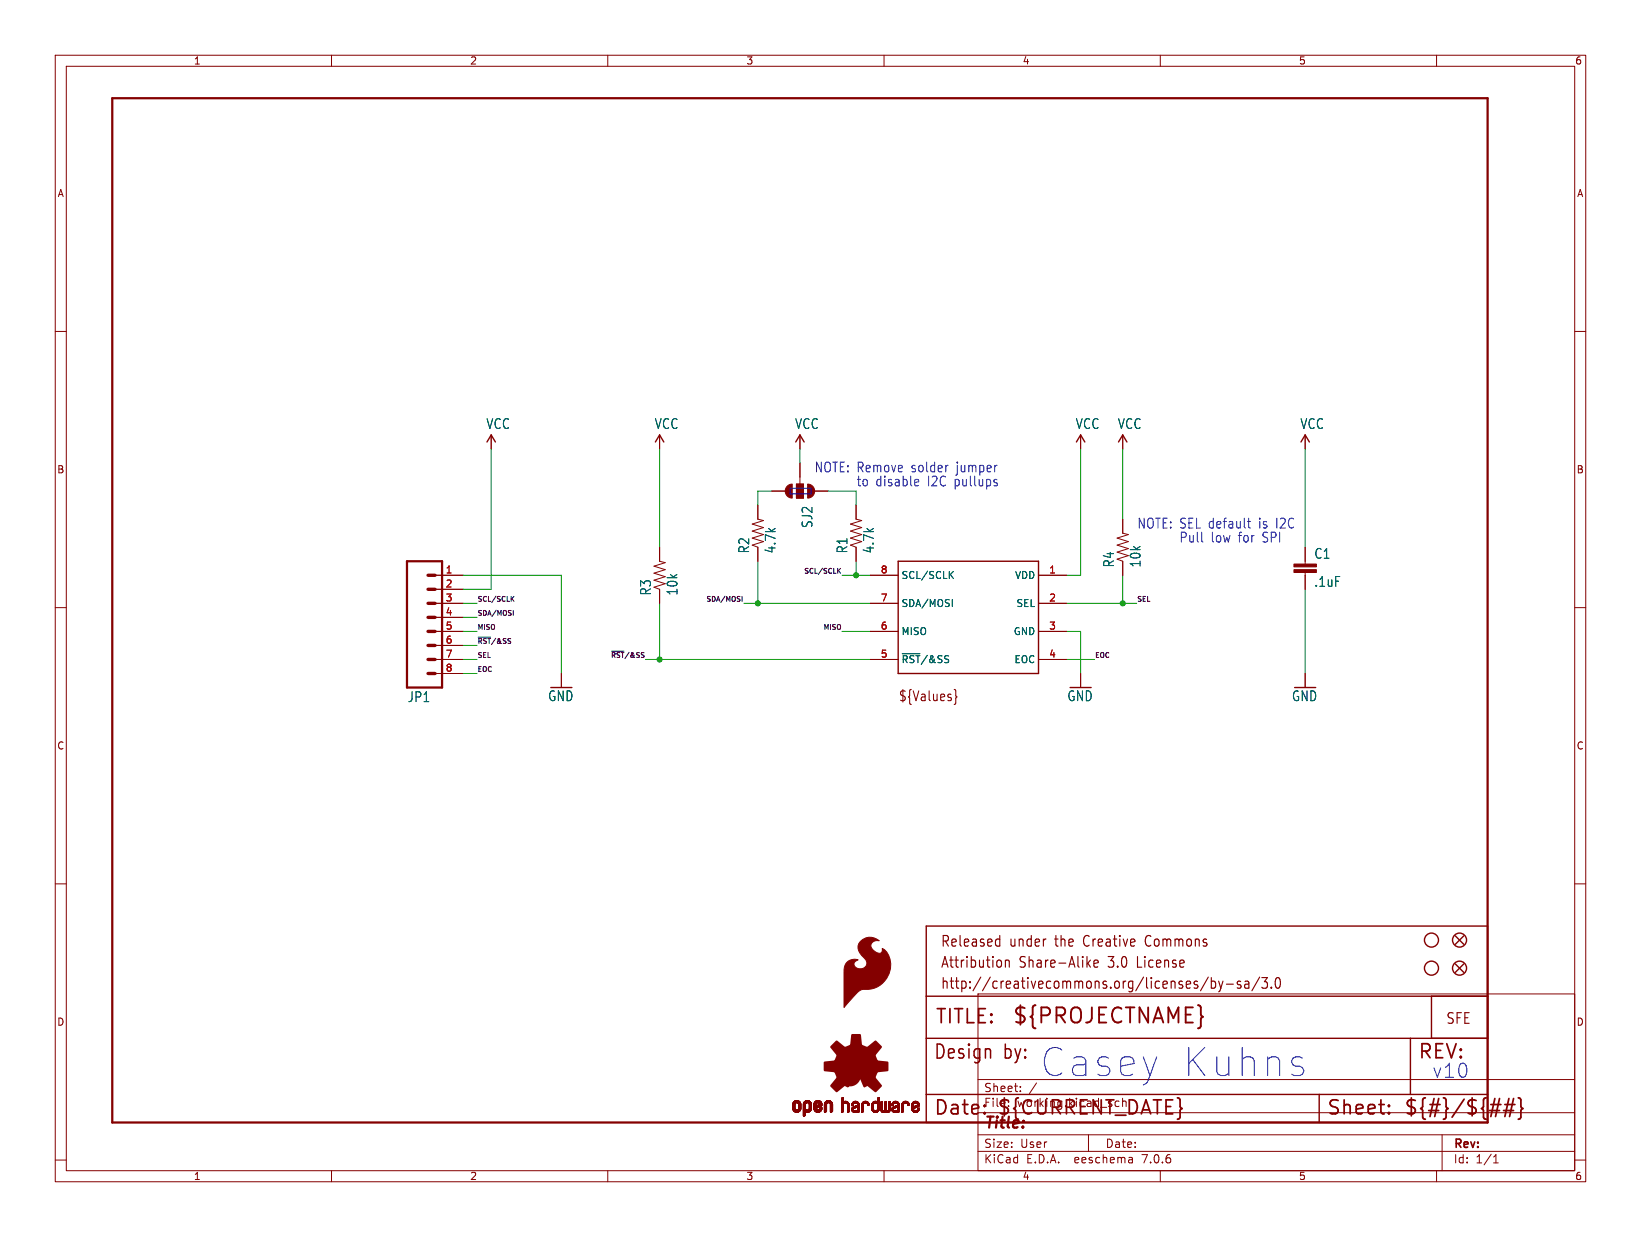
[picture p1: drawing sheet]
<svg xmlns="http://www.w3.org/2000/svg" width="297mm" height="224mm" viewBox="0 0 297 224" stroke-linecap="round" stroke-linejoin="round" font-family="sans-serif">
<defs><g id="words">
<g font-size="7.1" fill="#0000c2">
<text x="188" y="195.3">Casey</text>
<text x="213.3" y="195.3">Kuhns</text>
</g>
<text font-size="3.8" fill="#840000" x="183.1" y="185.7">${PROJECTNAME}</text>
<g font-size="3.5" fill="#840000">
<text x="169.2" y="185.7">TITLE:</text>
<text x="168.9" y="192.1">Design</text>
<text x="181.6" y="192.1">by:</text>
<text x="256.5" y="192.1">REV:</text>
<text x="168.9" y="202.2">Date:</text>
<text x="180.3" y="202.2">${CURRENT_DATE}</text>
<text x="240" y="202.2">Sheet:</text>
<text x="254" y="202.2">${#}/${##}</text>
</g>
<text font-size="3.5" fill="#0000c2" x="259.1" y="195.3">v10</text>
<text font-size="2.8" fill="#840000" x="178" y="204.8">Title:</text>
<g font-size="2.7" fill="#840000">
<text x="170.2" y="171.7">Released</text>
<text x="182.7" y="171.7">under</text>
<text x="191.1" y="171.7">the</text>
<text x="196.5" y="171.7">Creative</text>
<text x="208" y="171.7">Commons</text>
<text x="170.2" y="175.5">Attribution</text>
<text x="170.2" y="179.3">http://creativecommons.org/licenses/by-sa/3.0</text>
<text x="184.5" y="175.5">Share-Alike</text>
<text x="200.8" y="175.5">3.0</text>
<text x="206.2" y="175.5">License</text>
<text x="261.6" y="185.6">SFE</text>
</g>
<g font-size="2.5" fill="#006464">
<text x="87.9" y="77.9">VCC</text>
<text x="118.4" y="77.9">VCC</text>
<text x="143.8" y="77.9">VCC</text>
<text x="194.6" y="77.9">VCC</text>
<text x="202.2" y="77.9">VCC</text>
<text x="235.3" y="77.9">VCC</text>
<text x="147.3" y="95.7" transform="rotate(-90 147.3 95.7)">SJ2</text>
<text x="135.8" y="100.3" transform="rotate(-90 135.8 100.3)">R2</text>
<text x="140.6" y="100.3" transform="rotate(-90 140.6 100.3)">4.7k</text>
<text x="153.6" y="100.3" transform="rotate(-90 153.6 100.3)">R1</text>
<text x="158.4" y="100.3" transform="rotate(-90 158.4 100.3)">4.7k</text>
<text x="237.8" y="101.4">C1</text>
<text x="118" y="107.9" transform="rotate(-90 118 107.9)">R3</text>
<text x="122.8" y="107.9" transform="rotate(-90 122.8 107.9)">10k</text>
<text x="201.8" y="102.8" transform="rotate(-90 201.8 102.8)">R4</text>
<text x="206.6" y="102.8" transform="rotate(-90 206.6 102.8)">10k</text>
<text x="237.8" y="106.4">.1uF</text>
<text x="73.7" y="127.3">JP1</text>
<text x="99.1" y="127.1">GND</text>
<text x="193.1" y="127.1">GND</text>
<text x="233.7" y="127.1">GND</text>
</g>
<g font-size="2.5" fill="#0000c2">
<text x="147.3" y="85.8">NOTE: Remove</text>
<text x="154.9" y="88.3">to</text>
<text x="158.5" y="88.3">disable</text>
<text x="165" y="85.8">solder</text>
<text x="167.9" y="88.3">I2C pullups</text>
<text x="173.3" y="85.8">jumper</text>
<text x="205.7" y="96">NOTE: SEL default</text>
<text x="228" y="96">is I2C</text>
<text x="213.4" y="98.5">Pull</text>
<text x="219.1" y="98.5">low</text>
<text x="224.2" y="98.5">for</text>
<text x="228.7" y="98.5">SPI</text>
</g>
<text font-size="2.5" fill="#840000" x="162.6" y="127.2">${Values}</text>
<g font-size="2.1" fill="#840000">
<text x="178" y="197.9">Sheet:</text>
<text x="178" y="200.6">File:</text>
<text x="184.1" y="200.6">working.kicad_sch</text>
<text x="178" y="208">Size:</text>
<text x="184.7" y="208">User</text>
<text x="200" y="208">Date:</text>
<text x="263" y="208.2">Rev:</text>
<text x="178" y="210.8">KiCad</text>
<text x="185.7" y="210.8">E.D.A.</text>
<text x="194.6" y="210.8">eeschema</text>
<text x="207" y="210.8">7.0.6</text>
<text x="263" y="210.8">Id:</text>
<text x="267.1" y="210.8">1/1</text>
</g>
<g font-size="1.8" fill="#840000">
<text x="35" y="11.9">1</text>
<text x="85" y="11.9">2</text>
<text x="135" y="11.9">3</text>
<text x="185" y="11.9">4</text>
<text x="235" y="11.9">5</text>
<text x="285" y="11.9">6</text>
<text x="10.3" y="35.9">A</text>
<text x="285.3" y="35.9">A</text>
<text x="10.3" y="85.9">B</text>
<text x="285.3" y="85.9">B</text>
<text x="10.3" y="135.9">C</text>
<text x="285.3" y="135.9">C</text>
<text x="10.3" y="185.9">D</text>
<text x="285.3" y="185.9">D</text>
<text x="35" y="213.8">1</text>
<text x="85" y="213.8">2</text>
<text x="135" y="213.8">3</text>
<text x="185" y="213.8">4</text>
<text x="235" y="213.8">5</text>
<text x="285" y="213.8">6</text>
</g>
<g font-size="1.8" fill="#a90000">
<text x="80.6" y="103.9">1</text>
<text x="80.6" y="106.4">2</text>
<text x="159.3" y="103.9">8</text>
<text x="189.8" y="103.9">1</text>
<text x="80.6" y="109">3</text>
<text x="80.6" y="111.5">4</text>
<text x="159.3" y="109">7</text>
<text x="189.8" y="109">2</text>
<text x="80.6" y="114">5</text>
<text x="80.6" y="116.6">6</text>
<text x="80.6" y="119.1">7</text>
<text x="159.3" y="119.1">5</text>
<text x="159.3" y="114">6</text>
<text x="189.8" y="114">3</text>
<text x="189.8" y="119.1">4</text>
<text x="80.6" y="121.7">8</text>
</g>
<g font-size="1.8" fill="#006464">
<text x="163.1" y="105">SCL/SCLK</text>
<text x="183.6" y="105">VDD</text>
<text x="163.1" y="110.1">SDA/MOSI</text>
<text x="183.9" y="110.1">SEL</text>
<text x="163.1" y="115.2">MISO</text>
<text x="183.4" y="115.2">GND</text>
<text x="163.1" y="120.2">~{RST}/&amp;SS</text>
<text x="183.5" y="120.2">EOC</text>
</g>
<g font-size="1.2" fill="#0f0f0f">
<text x="145.4" y="103.9">SCL/SCLK</text>
<text x="86.4" y="111.5">SDA/MOSI</text>
<text x="86.4" y="109">SCL/SCLK</text>
<text x="127.7" y="109">SDA/MOSI</text>
<text x="205.7" y="109">SEL</text>
<text x="86.4" y="116.6">~{RST}/&amp;SS</text>
<text x="86.4" y="114.1">MISO</text>
<text x="86.4" y="119.1">SEL</text>
<text x="110.4" y="119.1">~{RST}/&amp;SS</text>
<text x="148.9" y="114.1">MISO</text>
<text x="198.1" y="119.1">EOC</text>
<text x="86.4" y="121.7">EOC</text>
</g>
</g></defs>
<g fill="none" stroke="#840000" stroke-width=".18">
<path d="M10 10h277v203.9h-277zM12 12h273v199.9h-273zM60 10v2M110 10v2M160 10v2M210 10v2M260 10v2M10 60h2M285 60h2M88.9 78.7v2.6M119.4 78.7v2.6M144.8 78.7v2.6"/>
<path d="M195.6 78.7v2.6M203.2 78.7v2.6M236.2 78.7v2.6M119.4 99.1v2.5l1 .3-2 .6 2 .6-2 .7 2 .6-2 .6 2 .7-2 .6 1 .4v2.5M137.2 91.4v2.6l1 .2-2.1 .7 2.1 .6-2.1 .6 2.1 .7-2.1 .6 2.1 .6-2.1 .7 1.1 .4v2.5M139.7 88.9h2.5M144.1 87.6h1.3v2.6h-1.3zM144.8 83.8v3.8M147.3 88.9h2.6M154.9 91.4v2.6l1.1 .2-2.1 .7 2.1 .6-2.1 .6 2.1 .7-2.1 .6 2.1 .6-2.1 .7 1 .4v2.5M203.2 94v2.5l1 .3-2 .6 2 .6-2 .7 2 .6-2 .6 2 .7-2 .6 1 .4v2.5M236.2 99.1v3"/>
<path d="M10 110h2M78.7 104.1h5.1M78.7 109.2h5.1M78.7 114.3h5.1M78.7 119.4h5.1M78.7 106.7h5.1M78.7 111.8h5.1M78.7 116.8h5.1M157.5 104.1h5.1M157.5 109.2h5.1M157.5 114.3h5.1M157.5 119.4h5.1"/>
<path d="M188 104.1h5M188 109.2h5M188 114.3h5M188 119.4h5M236.2 103.6v3.1M285 110h2M78.7 121.9h5.1M101.6 121.9v2.6M195.6 121.9v2.6M236.2 121.9v2.6M10 160h2M285 160h2"/>
<path d="M177 179.9h108v32h-108zM177 195.4h108M184.7 197.5v.1M184.7 196.7v.1M10 210h2M60 211.9v2M110 211.9v2M160 211.9v2M177 208.4h108M177 205.4h108M177 201.4h108M197 205.4v3"/>
<path d="M204.9 209.6l.1 .9M205 210.4l-.2 .1M205 209.9h-.2M210 211.9v2M260 211.9v2M261 205.4v6.5M270.3 210.5h.9M270.3 209.4l.4-.4v1.5M285 210h2"/>
</g>
<g fill="none" stroke="#840000" stroke-width=".25">
<path d="M88.1 80l.8-1.3 .8 1.3M118.6 80l.8-1.3 .7 1.3M144 80l.8-1.3 .7 1.3M194.8 80l.8-1.3 .7 1.3M202.4 80l.8-1.3 .8 1.3M235.5 80l.7-1.3 .8 1.3M162.6 101.6h25.4v20.3h-25.4zM167.6 167.6h101.6v35.6h-101.6zM263.4 169.4l1.5 1.5M263.4 174.5l1.5 1.5M264.9 169.4l-1.5 1.5M264.9 174.5l-1.5 1.5"/>
<path d="M167.6 188h101.6M167.6 180.3h101.6M167.6 198.1h101.6M238.8 198.1v5.1M255.3 188v10.1M259.1 180.3v7.7"/>
<circle cx="259.1" cy="175.3" r="1.27"/>
<circle cx="259.1" cy="170.2" r="1.27"/>
<circle cx="264.2" cy="170.2" r="1.27"/>
<circle cx="264.2" cy="175.3" r="1.27"/>
</g>
<g fill="#840000" stroke="#840000" stroke-width=".18">
<path d="M155.7 170.4a2.45 2.45 0 0 1 3.4-.1 1.05 1.05 0 0 0-1.4 .6 1.05 1.05 0 0 0 .7 1.4 .75 .75 0 0 0 1.3-.2v-.4a3.8 3.8 0 0 1 .7 5.5 4.3 4.3 0 0 1-4.2 1.9 4.8 4.8 0 0 0-2.2 1.9l-1.2 1.4v-6.4a1.93 1.93 0 0 1 2.5-2.2 .81 .81 0 0 0-.7 .9 .81 .81 0 0 0 .9 .7 1.09 1.09 0 0 0 1.3-.6 1.09 1.09 0 0 0-.4-1.4 2.08 2.08 0 0 1-.7-3z"/>
<path d="M142.5 88l.4-.3 .5-.1v2.6a1.27 1.27 0 0 1-1.2-.8 1.27 1.27 0 0 1 .3-1.4z"/>
<path d="M144.1 87.6h1.3v2.6h-1.3z"/>
<path d="M146.2 87.6a1.27 1.27 0 0 1 1.2 1.3 1.27 1.27 0 0 1-1.2 1.3z"/>
<path d="M234.2 103.1h4.1v.5h-4.1z"/>
<path d="M234.2 102.1h4.1v.5h-4.1z"/>
<path d="M143.5 200.7h.4z"/>
<path d="M143.5 200.6l.4 .1z"/>
<path d="M143.5 200.6h.4z"/>
<path d="M143.5 200.5l.4 .1z"/>
<path d="M143.5 200.5h.4z"/>
<path d="M143.5 200.4l.4 .1z"/>
<path d="M143.5 200.4h.4z"/>
<path d="M143.5 200.3l.4 .1z"/>
<path d="M143.5 200.3h.4z"/>
<path d="M143.5 200.2l.4 .1z"/>
<path d="M143.5 200.2h.4z"/>
<path d="M143.5 200.1l.4 .1z"/>
<path d="M143.5 200.1h.4z"/>
<path d="M143.5 200l.4 .1z"/>
<path d="M143.5 200h.4z"/>
<path d="M143.5 199.9l.4 .1z"/>
<path d="M143.5 199.9h.4z"/>
<path d="M143.5 199.8l.4 .1z"/>
<path d="M143.5 199.8h.4z"/>
<path d="M143.5 200.8h.5z"/>
<path d="M143.5 200.8h.4z"/>
<path d="M143.5 200.7l.4 .1z"/>
<path d="M143.5 199.7l.4 .1z"/>
<path d="M143.5 200.9h.5z"/>
<path d="M143.5 200.8l.5 .1z"/>
<path d="M143.5 199.7h.4z"/>
<path d="M143.5 199.7h.5z"/>
<path d="M143.5 200.9h.6z"/>
<path d="M143.5 199.6l.6 .1z"/>
<path d="M143.6 200.9l.5 .1z"/>
<path d="M143.6 199.6h.5z"/>
<path d="M143.6 201h1.3z"/>
<path d="M143.6 201h.6z"/>
<path d="M143.6 199.6h1.2z"/>
<path d="M143.6 201h1.2z"/>
<path d="M143.6 199.5l1.2 .1z"/>
<path d="M143.6 201l1.2 .1z"/>
<path d="M143.6 199.5h1.2z"/>
<path d="M143.6 201.1h1.2z"/>
<path d="M143.7 201.1h1.1z"/>
<path d="M143.7 199.5h1.1z"/>
<path d="M143.7 201.1h1z"/>
<path d="M143.7 199.4l1 .1z"/>
<path d="M143.7 201.1l1 .1z"/>
<path d="M143.7 199.4h1z"/>
<path d="M143.7 201.2h1z"/>
<path d="M143.8 201.2h.9z"/>
<path d="M143.8 199.4h.9z"/>
<path d="M143.8 201.2h.8z"/>
<path d="M143.8 199.4h.8z"/>
<path d="M143.8 199.3l.8 .1z"/>
<path d="M143.8 199.3h.8z"/>
<path d="M143.8 201.2l.8 .1z"/>
<path d="M143.8 201.3h.8z"/>
<path d="M143.9 199.3h.7z"/>
<path d="M143.9 201.3h.7z"/>
<path d="M143.9 201.3h.6z"/>
<path d="M143.9 199.3h.6z"/>
<path d="M144 199.3h.4z"/>
<path d="M144 201.3h.4z"/>
<path d="M144 199.2l.4 .1z"/>
<path d="M144.1 199.2h.3z"/>
<path d="M144.1 201.3l.2 .1z"/>
<path d="M144.1 201.4h.2z"/>
<path d="M144.1 199.2h.2z"/>
<path d="M144.3 199.6h.6z"/>
<path d="M144.3 201h.6z"/>
<path d="M144.3 200.9l.6 .1z"/>
<path d="M144.3 200.9h.6z"/>
<path d="M144.3 199.6l.6 .1z"/>
<path d="M144.4 200.9h.5z"/>
<path d="M144.4 199.7h.5z"/>
<path d="M144.5 200.8l.4 .1z"/>
<path d="M144.5 199.7h.4z"/>
<path d="M144.5 200.8h.4z"/>
<path d="M144.5 199.7l.4 .1z"/>
<path d="M144.5 199.8h.4z"/>
<path d="M144.5 200.7l.4 .1z"/>
<path d="M144.5 200.7h.4z"/>
<path d="M144.5 199.9h.4z"/>
<path d="M144.5 199.8l.4 .1z"/>
<path d="M144.5 200.6l.4 .1z"/>
<path d="M144.5 200.6h.4z"/>
<path d="M144.5 200.5l.4 .1z"/>
<path d="M144.5 200.5h.4z"/>
<path d="M144.5 200.4l.4 .1z"/>
<path d="M144.5 200.4h.4z"/>
<path d="M144.5 200.3l.4 .1z"/>
<path d="M144.5 200.3h.4z"/>
<path d="M144.5 200.2l.4 .1z"/>
<path d="M144.5 200.2h.4z"/>
<path d="M144.5 200.1l.4 .1z"/>
<path d="M144.5 200.1h.4z"/>
<path d="M144.5 200l.4 .1z"/>
<path d="M144.5 200h.4z"/>
<path d="M144.5 199.9l.4 .1z"/>
<path d="M145.4 202h.2z"/>
<path d="M145.4 202h.3z"/>
<path d="M145.4 201.9l.3 .1z"/>
<path d="M145.4 201.9h.3z"/>
<path d="M145.4 201.9h.4z"/>
<path d="M145.4 201.8l.4 .1z"/>
<path d="M145.4 201.8h.4z"/>
<path d="M145.4 201.7l.4 .1z"/>
<path d="M145.4 201.7h.4z"/>
<path d="M145.4 201.6l.4 .1z"/>
<path d="M145.4 201.6h.4z"/>
<path d="M145.4 201.5l.4 .1z"/>
<path d="M145.4 201.5h.4z"/>
<path d="M145.4 201.4l.4 .1z"/>
<path d="M145.4 201.4h.4z"/>
<path d="M145.4 201.3l.4 .1z"/>
<path d="M145.4 201.3h.4z"/>
<path d="M145.4 201.3h1z"/>
<path d="M145.4 201.3h1.1z"/>
<path d="M145.4 201.2l1.1 .1z"/>
<path d="M145.4 201.2h1.1z"/>
<path d="M145.4 201.2h1.2z"/>
<path d="M145.4 201.1l1.2 .1z"/>
<path d="M145.4 201.1h1.2z"/>
<path d="M145.4 201.1h1.3z"/>
<path d="M145.4 201l1.3 .1z"/>
<path d="M145.4 201h1.3z"/>
<path d="M145.4 201h1.4z"/>
<path d="M145.4 201h.7z"/>
<path d="M145.4 200.9l.6 .1z"/>
<path d="M145.4 200.9h.6z"/>
<path d="M145.4 200.9h.5z"/>
<path d="M145.4 200.8l.5 .1z"/>
<path d="M145.4 200.8h.5z"/>
<path d="M145.4 200.8h.4z"/>
<path d="M145.4 200.7l.4 .1z"/>
<path d="M145.4 200.7h.4z"/>
<path d="M145.4 200.6l.4 .1z"/>
<path d="M145.4 200.6h.4z"/>
<path d="M145.4 200.5l.4 .1z"/>
<path d="M145.4 200.5h.4z"/>
<path d="M145.4 200.4l.4 .1z"/>
<path d="M145.4 200.4h.4z"/>
<path d="M145.4 200.3l.4 .1z"/>
<path d="M145.4 200.3h.4z"/>
<path d="M145.4 200.2l.4 .1z"/>
<path d="M145.4 200.2h.4z"/>
<path d="M145.4 200.1l.4 .1z"/>
<path d="M145.4 200.1h.4z"/>
<path d="M145.4 200l.4 .1z"/>
<path d="M145.4 200h.4z"/>
<path d="M145.4 199.9l.4 .1z"/>
<path d="M145.4 199.9h.4z"/>
<path d="M145.4 199.8l.4 .1z"/>
<path d="M145.4 199.8h.4z"/>
<path d="M145.4 199.8h.5z"/>
<path d="M145.4 202h.1z"/>
<path d="M145.4 199.7l.5 .1z"/>
<path d="M145.4 202l.1 .1z"/>
<path d="M145.4 199.7h.5z"/>
<path d="M145.4 199.7h.6z"/>
<path d="M145.5 199.7h.5z"/>
<path d="M145.5 199.6l.5 .1z"/>
<path d="M145.5 199.6h.5z"/>
<path d="M145.5 199.6h1.3z"/>
<path d="M145.5 199.6h1.2z"/>
<path d="M145.5 199.5l1.2 .1z"/>
<path d="M145.5 199.5h1.2z"/>
<path d="M145.6 199.5h1.1z"/>
<path d="M145.6 199.4l1.1 .1z"/>
<path d="M145.6 199.4h1z"/>
<path d="M145.7 199.4h.9z"/>
<path d="M145.7 199.3l.8 .1z"/>
<path d="M145.7 199.3h.8z"/>
<path d="M145.8 199.3h.7z"/>
<path d="M145.8 199.3h.6z"/>
<path d="M145.9 201.3h.5z"/>
<path d="M145.9 199.3h.5z"/>
<path d="M145.9 201.3h.4z"/>
<path d="M145.9 199.3h.4z"/>
<path d="M145.9 199.2l.4 .1z"/>
<path d="M146 201.3h.3z"/>
<path d="M146 199.2h.3z"/>
<path d="M146 201.3l.3 .1z"/>
<path d="M146 199.2h.2z"/>
<path d="M146 201.4h.2z"/>
<path d="M146.2 199.6h.6z"/>
<path d="M146.2 201h.6z"/>
<path d="M146.2 200.9l.6 .1z"/>
<path d="M146.3 200.9h.5z"/>
<path d="M146.3 199.6l.5 .1z"/>
<path d="M146.3 199.7h.5z"/>
<path d="M146.4 200.9h.4z"/>
<path d="M146.4 199.7h.4z"/>
<path d="M146.4 200.8l.4 .1z"/>
<path d="M146.4 200.8h.4z"/>
<path d="M146.4 199.7l.4 .1z"/>
<path d="M146.4 199.8h.4z"/>
<path d="M146.4 200.8h.5z"/>
<path d="M146.4 199.8h.5z"/>
<path d="M146.5 200.7l.4 .1z"/>
<path d="M146.5 200.7h.4z"/>
<path d="M146.5 199.8l.4 .1z"/>
<path d="M146.5 199.8h.4z"/>
<path d="M146.5 199.9h.4z"/>
<path d="M146.5 200.6l.4 .1z"/>
<path d="M146.5 200.6h.4z"/>
<path d="M146.5 200.5l.4 .1z"/>
<path d="M146.5 200.5h.4z"/>
<path d="M146.5 200.4l.4 .1z"/>
<path d="M146.5 200.4h.4z"/>
<path d="M146.5 200.3l.4 .1z"/>
<path d="M146.5 200.3h.4z"/>
<path d="M146.5 200.2l.4 .1z"/>
<path d="M146.5 200.2h.4z"/>
<path d="M146.5 200.1l.4 .1z"/>
<path d="M146.5 200.1h.4z"/>
<path d="M146.5 200l.4 .1z"/>
<path d="M146.5 200h.4z"/>
<path d="M146.5 199.9l.4 .1z"/>
<path d="M147.3 200.8h.4z"/>
<path d="M147.3 200.7l.4 .1z"/>
<path d="M147.3 200.7h.4z"/>
<path d="M147.3 200.6l.4 .1z"/>
<path d="M147.3 200.6h.4z"/>
<path d="M147.3 200.6h.5z"/>
<path d="M147.3 200.6h.6z"/>
<path d="M147.3 200.5l.6 .1z"/>
<path d="M147.3 200.5h.6z"/>
<path d="M147.3 200.5h.7z"/>
<path d="M147.3 200.5h.8z"/>
<path d="M147.3 200.4l.8 .1z"/>
<path d="M147.3 200.4h.9z"/>
<path d="M147.3 200.4h1z"/>
<path d="M147.3 200.3l1 .1z"/>
<path d="M147.3 200.3h1.1z"/>
<path d="M147.3 200.3h1.2z"/>
<path d="M147.3 200.2l1.3 .1z"/>
<path d="M147.3 200.2h1.3z"/>
<path d="M147.3 200.2h1.4z"/>
<path d="M147.3 200.2h.4z"/>
<path d="M147.3 200.1l.4 .1z"/>
<path d="M147.3 200.1h.4z"/>
<path d="M147.3 200l.4 .1z"/>
<path d="M147.3 200h.4z"/>
<path d="M147.3 199.9l.4 .1z"/>
<path d="M147.3 199.9h.4z"/>
<path d="M147.3 199.8l.4 .1z"/>
<path d="M147.3 199.8h.4z"/>
<path d="M147.3 200.9h.5z"/>
<path d="M147.3 200.8l.5 .1z"/>
<path d="M147.3 200.8h.5z"/>
<path d="M147.3 199.8h.5z"/>
<path d="M147.3 199.7l.5 .1z"/>
<path d="M147.3 199.7h.5z"/>
<path d="M147.4 200.9h.5z"/>
<path d="M147.4 199.7h.4z"/>
<path d="M147.4 199.7h.5z"/>
<path d="M147.4 200.9l.5 .1z"/>
<path d="M147.4 199.6l.5 .1z"/>
<path d="M147.4 199.6h.5z"/>
<path d="M147.4 201h1.3z"/>
<path d="M147.4 201h.6z"/>
<path d="M147.4 199.6h.6z"/>
<path d="M147.4 199.6h1.3z"/>
<path d="M147.4 201h1.2z"/>
<path d="M147.4 199.5l1.3 .1z"/>
<path d="M147.4 199.5h1.2z"/>
<path d="M147.4 201l1.2 .1z"/>
<path d="M147.5 201.1h1.1z"/>
<path d="M147.5 199.5h1.1z"/>
<path d="M147.5 199.4l1.1 .1z"/>
<path d="M147.5 201.1h1z"/>
<path d="M147.5 201.1l1 .1z"/>
<path d="M147.5 199.4h1.1z"/>
<path d="M147.5 201.2h1z"/>
<path d="M147.5 199.4h1z"/>
<path d="M147.6 201.2h.9z"/>
<path d="M147.6 199.4h.9z"/>
<path d="M147.6 201.2h.8z"/>
<path d="M147.6 199.3l.8 .1z"/>
<path d="M147.6 201.2l.8 .1z"/>
<path d="M147.6 199.3h.8z"/>
<path d="M147.7 201.3h.7z"/>
<path d="M147.7 199.3h.7z"/>
<path d="M147.7 199.3h.6z"/>
<path d="M147.7 201.3h.6z"/>
<path d="M147.8 199.3h.5z"/>
<path d="M147.8 201.3h.5z"/>
<path d="M147.8 200.2h.9z"/>
<path d="M147.8 200.1l.9 .1z"/>
<path d="M147.8 199.3h.4z"/>
<path d="M147.8 201.3h.4z"/>
<path d="M147.8 200.1h.9z"/>
<path d="M147.9 199.2l.3 .1z"/>
<path d="M147.9 201.3h.3z"/>
<path d="M147.9 201.3l.3 .1z"/>
<path d="M147.9 200.1h.8z"/>
<path d="M147.9 199.2h.3z"/>
<path d="M147.9 201.4h.2z"/>
<path d="M147.9 199.2h.2z"/>
<path d="M148 200.1h.7z"/>
<path d="M148.1 200l.6 .1z"/>
<path d="M148.1 200h.6z"/>
<path d="M148.1 199.6h.6z"/>
<path d="M148.1 201h.6z"/>
<path d="M148.2 200.9l.5 .1z"/>
<path d="M148.2 200h.5z"/>
<path d="M148.2 200.9h.5z"/>
<path d="M148.2 199.6l.5 .1z"/>
<path d="M148.2 199.7h.5z"/>
<path d="M148.3 200.9h.4z"/>
<path d="M148.3 199.7h.4z"/>
<path d="M148.3 200h.4z"/>
<path d="M148.3 199.7l.4 .1z"/>
<path d="M148.3 200.8l.4 .1z"/>
<path d="M148.3 199.8h.4z"/>
<path d="M148.3 200.8h.4z"/>
<path d="M148.3 199.9l.4 .1z"/>
<path d="M148.3 199.9h.4z"/>
<path d="M148.3 199.8l.4 .1z"/>
<path d="M148.4 200.7l.3 .1z"/>
<path d="M148.4 200.7h.3z"/>
<path d="M148.4 200.6l.3 .1z"/>
<path d="M148.4 200.6h.3z"/>
<path d="M148.4 200.5l.3 .1z"/>
<path d="M148.5 200.5h.2z"/>
<path d="M148.6 200.5h.1z"/>
<path d="M149.2 201.3h.3z"/>
<path d="M149.2 201.2l.3 .1z"/>
<path d="M149.2 201.2h.3z"/>
<path d="M149.2 201.2h.4z"/>
<path d="M149.2 201.1l.4 .1z"/>
<path d="M149.2 201.1h.4z"/>
<path d="M149.2 201l.4 .1z"/>
<path d="M149.2 201h.4z"/>
<path d="M149.2 200.9l.4 .1z"/>
<path d="M149.2 200.9h.4z"/>
<path d="M149.2 200.8l.4 .1z"/>
<path d="M149.2 200.8h.4z"/>
<path d="M149.2 200.7l.4 .1z"/>
<path d="M149.2 200.7h.4z"/>
<path d="M149.2 200.6l.4 .1z"/>
<path d="M149.2 200.6h.4z"/>
<path d="M149.2 200.5l.4 .1z"/>
<path d="M149.2 200.5h.4z"/>
<path d="M149.2 200.4l.4 .1z"/>
<path d="M149.2 200.4h.4z"/>
<path d="M149.2 200.3l.4 .1z"/>
<path d="M149.2 200.3h.4z"/>
<path d="M149.2 200.2l.4 .1z"/>
<path d="M149.2 200.2h.4z"/>
<path d="M149.2 200.1l.4 .1z"/>
<path d="M149.2 200.1h.4z"/>
<path d="M149.2 200l.4 .1z"/>
<path d="M149.2 200h.4z"/>
<path d="M149.2 199.9l.4 .1z"/>
<path d="M149.2 199.9h.4z"/>
<path d="M149.2 199.8l.4 .1z"/>
<path d="M149.2 201.3h.2z"/>
<path d="M149.2 199.8h.4z"/>
<path d="M149.2 199.8h.5z"/>
<path d="M149.3 199.7l.4 .1z"/>
<path d="M149.3 199.7h.4z"/>
<path d="M149.3 199.7h.5z"/>
<path d="M149.3 199.6l.5 .1z"/>
<path d="M149.3 199.6h.5z"/>
<path d="M149.3 199.6h.6z"/>
<path d="M149.3 199.6h1.3z"/>
<path d="M149.3 199.5l1.3 .1z"/>
<path d="M149.3 199.5h1.3z"/>
<path d="M149.3 199.5h1.2z"/>
<path d="M149.4 199.5h1.1z"/>
<path d="M149.4 199.4l1.1 .1z"/>
<path d="M149.4 199.4h1.1z"/>
<path d="M149.5 199.4h.9z"/>
<path d="M149.5 199.3l.9 .1z"/>
<path d="M149.5 199.3h.8z"/>
<path d="M149.6 199.3h.7z"/>
<path d="M149.6 199.3h.6z"/>
<path d="M149.7 199.3h.5z"/>
<path d="M149.8 199.2l.3 .1z"/>
<path d="M149.8 199.2h.3z"/>
<path d="M149.9 199.2h.2z"/>
<path d="M150 199.6h.6z"/>
<path d="M150.1 199.6h.5z"/>
<path d="M150.1 199.6l.5 .1z"/>
<path d="M150.1 199.7h.5z"/>
<path d="M150.2 199.7h.4z"/>
<path d="M150.2 199.7l.5 .1z"/>
<path d="M150.2 199.7h.5z"/>
<path d="M150.2 199.8h.5z"/>
<path d="M150.3 199.8h.4z"/>
<path d="M150.3 199.8l.4 .1z"/>
<path d="M150.3 201.3h.3z"/>
<path d="M150.3 201.2l.3 .1z"/>
<path d="M150.3 201.2h.3z"/>
<path d="M150.3 201.2h.4z"/>
<path d="M150.3 201.1l.4 .1z"/>
<path d="M150.3 201.1h.4z"/>
<path d="M150.3 201l.4 .1z"/>
<path d="M150.3 201h.4z"/>
<path d="M150.3 200.9l.4 .1z"/>
<path d="M150.3 200.9h.4z"/>
<path d="M150.3 200.8l.4 .1z"/>
<path d="M150.3 200.8h.4z"/>
<path d="M150.3 200.7l.4 .1z"/>
<path d="M150.3 200.7h.4z"/>
<path d="M150.3 200.6l.4 .1z"/>
<path d="M150.3 200.6h.4z"/>
<path d="M150.3 200.5l.4 .1z"/>
<path d="M150.3 200.5h.4z"/>
<path d="M150.3 200.4l.4 .1z"/>
<path d="M150.3 200.4h.4z"/>
<path d="M150.3 200.3l.4 .1z"/>
<path d="M150.3 200.3h.4z"/>
<path d="M150.3 200.2l.4 .1z"/>
<path d="M150.3 200.2h.4z"/>
<path d="M150.3 200.1l.4 .1z"/>
<path d="M150.3 200.1h.4z"/>
<path d="M150.3 200l.4 .1z"/>
<path d="M150.3 200h.4z"/>
<path d="M150.3 199.9l.4 .1z"/>
<path d="M150.3 199.9h.4z"/>
<path d="M150.3 201.3h.2z"/>
<path d="M150.3 201.3h.1z"/>
<path d="M152.3 201.3h.2z"/>
<path d="M152.3 198.9h.3z"/>
<path d="M152.3 201.3h.3z"/>
<path d="M152.3 201.2l.3 .1z"/>
<path d="M152.3 201.2h.3z"/>
<path d="M152.3 201.1l.3 .1z"/>
<path d="M152.3 201.1h.3z"/>
<path d="M152.3 201l.3 .1z"/>
<path d="M152.3 201h.3z"/>
<path d="M152.3 200.9l.3 .1z"/>
<path d="M152.3 200.9h.3z"/>
<path d="M152.3 200.8l.3 .1z"/>
<path d="M152.3 200.8h.3z"/>
<path d="M152.3 200.7l.3 .1z"/>
<path d="M152.3 200.7h.3z"/>
<path d="M152.3 200.6l.3 .1z"/>
<path d="M152.3 200.6h.3z"/>
<path d="M152.3 200.5l.3 .1z"/>
<path d="M152.3 200.5h.3z"/>
<path d="M152.3 200.4l.3 .1z"/>
<path d="M152.3 200.4h.3z"/>
<path d="M152.3 200.3l.3 .1z"/>
<path d="M152.3 200.3h.3z"/>
<path d="M152.3 200.2l.3 .1z"/>
<path d="M152.3 200.2h.3z"/>
<path d="M152.3 200.1l.3 .1z"/>
<path d="M152.3 200.1h.3z"/>
<path d="M152.3 200l.3 .1z"/>
<path d="M152.3 200h.3z"/>
<path d="M152.3 199.9l.3 .1z"/>
<path d="M152.3 199.9h.3z"/>
<path d="M152.3 199.9h.4z"/>
<path d="M152.3 199.8l.4 .1z"/>
<path d="M152.3 199.8h.4z"/>
<path d="M152.3 199.7l.5 .1z"/>
<path d="M152.3 199.7h.5z"/>
<path d="M152.3 199.7h.6z"/>
<path d="M152.3 199.6l.7 .1z"/>
<path d="M152.3 199.6h1.3z"/>
<path d="M152.3 199.6h1.2z"/>
<path d="M152.3 199.5l1.2 .1z"/>
<path d="M152.3 199.5h1.2z"/>
<path d="M152.3 199.5h1.1z"/>
<path d="M152.3 199.4l1.1 .1z"/>
<path d="M152.3 199.4h1z"/>
<path d="M152.3 199.4h.3z"/>
<path d="M152.3 199.3l.3 .1z"/>
<path d="M152.3 199.3h.3z"/>
<path d="M152.3 199.2l.3 .1z"/>
<path d="M152.3 199.2h.3z"/>
<path d="M152.3 199.1l.3 .1z"/>
<path d="M152.3 199.1h.3z"/>
<path d="M152.3 199l.3 .1z"/>
<path d="M152.3 199h.3z"/>
<path d="M152.3 198.9l.3 .1z"/>
<path d="M152.3 198.8l.3 .1z"/>
<path d="M152.3 198.8h.3z"/>
<path d="M152.4 198.8h.2z"/>
<path d="M152.4 198.7l.2 .1z"/>
<path d="M152.4 198.7h.2z"/>
<path d="M152.5 198.7h.1z"/>
<path d="M152.7 199.4h.6z"/>
<path d="M152.8 199.4h.5z"/>
<path d="M152.8 199.4h.4z"/>
<path d="M153.1 199.6l.5 .1z"/>
<path d="M153.1 199.7h.5z"/>
<path d="M153.2 199.7h.4z"/>
<path d="M153.3 199.7h.3z"/>
<path d="M153.3 199.7l.3 .1z"/>
<path d="M153.3 199.8h.4z"/>
<path d="M153.3 199.8l.4 .1z"/>
<path d="M153.4 199.9h.3z"/>
<path d="M153.4 200h.3z"/>
<path d="M153.4 199.9l.3 .1z"/>
<path d="M153.4 201.3l.1 .1z"/>
<path d="M153.4 201.3h.1z"/>
<path d="M153.4 201.3h.2z"/>
<path d="M153.4 201.3h.3z"/>
<path d="M153.4 201.2l.3 .1z"/>
<path d="M153.4 201.2h.3z"/>
<path d="M153.4 201.1l.3 .1z"/>
<path d="M153.4 201.1h.3z"/>
<path d="M153.4 201l.3 .1z"/>
<path d="M153.4 201h.3z"/>
<path d="M153.4 200.9l.3 .1z"/>
<path d="M153.4 200.9h.3z"/>
<path d="M153.4 200.8l.3 .1z"/>
<path d="M153.4 200.8h.3z"/>
<path d="M153.4 200.7l.3 .1z"/>
<path d="M153.4 200.7h.3z"/>
<path d="M153.4 200.6l.3 .1z"/>
<path d="M153.4 200.6h.3z"/>
<path d="M153.4 200.5l.3 .1z"/>
<path d="M153.4 200.5h.3z"/>
<path d="M153.4 200.4l.3 .1z"/>
<path d="M153.4 200.4h.3z"/>
<path d="M153.4 200.3l.3 .1z"/>
<path d="M153.4 200.3h.3z"/>
<path d="M153.4 200.2l.3 .1z"/>
<path d="M153.4 200.2h.3z"/>
<path d="M153.4 200.1l.3 .1z"/>
<path d="M153.4 200.1h.3z"/>
<path d="M153.4 200l.3 .1z"/>
<path d="M154.1 200.9h.4z"/>
<path d="M154.1 200.9h.3z"/>
<path d="M154.1 200.8l.3 .1z"/>
<path d="M154.1 200.8h.3z"/>
<path d="M154.1 200.8h.4z"/>
<path d="M154.1 200.1h.2z"/>
<path d="M154.1 200.1h.3z"/>
<path d="M154.1 200l.3 .1z"/>
<path d="M154.1 200h.3z"/>
<path d="M154.2 201h.3z"/>
<path d="M154.2 200.9l.3 .1z"/>
<path d="M154.2 200.9h.3z"/>
<path d="M154.2 200.7l.3 .1z"/>
<path d="M154.2 200.7h.3z"/>
<path d="M154.2 200.1h.1z"/>
<path d="M154.2 200h.2z"/>
<path d="M154.2 199.9l.2 .1z"/>
<path d="M154.2 199.9h.2z"/>
<path d="M154.2 200.6l.4 .1z"/>
<path d="M154.2 199.9h.3z"/>
<path d="M154.2 199.8l.3 .1z"/>
<path d="M154.2 201.1h.4z"/>
<path d="M154.2 201l.4 .1z"/>
<path d="M154.2 200.6h.4z"/>
<path d="M154.2 200.6h.5z"/>
<path d="M154.2 199.8h.3z"/>
<path d="M154.2 201.1h.8z"/>
<path d="M154.2 201.1h.5z"/>
<path d="M154.2 199.8h.4z"/>
<path d="M154.2 200.6h.6z"/>
<path d="M154.2 199.7l.4 .1z"/>
<path d="M154.2 199.7h.4z"/>
<path d="M154.2 200.5l.6 .1z"/>
<path d="M154.2 201.1l.8 .1z"/>
<path d="M154.2 200.5h.6z"/>
<path d="M154.3 201.2h.7z"/>
<path d="M154.3 200.5h.6z"/>
<path d="M154.3 199.7h.3z"/>
<path d="M154.3 199.7h.4z"/>
<path d="M154.3 199.7h.5z"/>
<path d="M154.3 199.6l.5 .1z"/>
<path d="M154.3 199.6h1.1z"/>
<path d="M154.3 200.5h.7z"/>
<path d="M154.3 201.2l.7 .1z"/>
<path d="M154.3 199.6h1z"/>
<path d="M154.3 201.3h.7z"/>
<path d="M154.3 200.4l.8 .1z"/>
<path d="M154.4 201.3h.6z"/>
<path d="M154.4 200.4h.7z"/>
<path d="M154.4 199.5l.9 .1z"/>
<path d="M154.4 199.5h.9z"/>
<path d="M154.4 200.4h1.1z"/>
<path d="M154.4 199.5h.8z"/>
<path d="M154.5 199.5h.7z"/>
<path d="M154.5 200.4h1z"/>
<path d="M154.5 201.3h.5z"/>
<path d="M154.5 199.4l.7 .1z"/>
<path d="M154.5 201.3l.5 .1z"/>
<path d="M154.5 199.4h.6z"/>
<path d="M154.5 201.4h.5z"/>
<path d="M154.5 200.3l1 .1z"/>
<path d="M154.6 201.4h.4z"/>
<path d="M154.6 200.3h.9z"/>
<path d="M154.6 199.4h.5z"/>
<path d="M154.6 199.4h.4z"/>
<path d="M154.7 200.3h.8z"/>
<path d="M154.8 201.1h.2z"/>
<path d="M154.8 200.2l.7 .1z"/>
<path d="M154.8 200.2h.7z"/>
<path d="M154.8 199.4h.1z"/>
<path d="M154.9 199.6l.5 .1z"/>
<path d="M154.9 200.2h.6z"/>
<path d="M154.9 199.7h.5z"/>
<path d="M155 200.2h.5z"/>
<path d="M155 199.7h.4z"/>
<path d="M155 200.1l.5 .1z"/>
<path d="M155 200.1h.5z"/>
<path d="M155.1 199.7h.3z"/>
<path d="M155.1 200.1h.4z"/>
<path d="M155.1 199.7l.3 .1z"/>
<path d="M155.1 199.8h.3z"/>
<path d="M155.1 199.8h.4z"/>
<path d="M155.2 200.4h.3z"/>
<path d="M155.2 200.1h.3z"/>
<path d="M155.2 199.8h.3z"/>
<path d="M155.2 199.9h.3z"/>
<path d="M155.2 199.8l.3 .1z"/>
<path d="M155.2 200l.3 .1z"/>
<path d="M155.2 200.5h.3z"/>
<path d="M155.2 200.4l.3 .1z"/>
<path d="M155.2 200h.3z"/>
<path d="M155.2 199.9l.3 .1z"/>
<path d="M155.2 201.3h.2z"/>
<path d="M155.2 201.3h.3z"/>
<path d="M155.2 201.2l.3 .1z"/>
<path d="M155.2 201.2h.3z"/>
<path d="M155.2 201.1l.3 .1z"/>
<path d="M155.2 201.1h.3z"/>
<path d="M155.2 201l.3 .1z"/>
<path d="M155.2 201h.3z"/>
<path d="M155.2 200.9l.3 .1z"/>
<path d="M155.2 200.9h.3z"/>
<path d="M155.2 200.8l.3 .1z"/>
<path d="M155.2 200.8h.3z"/>
<path d="M155.2 200.7l.3 .1z"/>
<path d="M155.2 200.7h.3z"/>
<path d="M155.2 200.6l.3 .1z"/>
<path d="M155.2 200.6h.3z"/>
<path d="M155.2 200.5l.3 .1z"/>
<path d="M155.2 201.3l.1 .1z"/>
<path d="M156 201.3l.1 .1z"/>
<path d="M156 201.3h.1z"/>
<path d="M156 201.3h.2z"/>
<path d="M156 201.2l.2 .1z"/>
<path d="M156 201.2h.2z"/>
<path d="M156 201.2h.3z"/>
<path d="M156 201.1l.3 .1z"/>
<path d="M156 201.1h.3z"/>
<path d="M156 201l.3 .1z"/>
<path d="M156 201h.3z"/>
<path d="M156 200.9l.3 .1z"/>
<path d="M156 200.9h.3z"/>
<path d="M156 200.8l.3 .1z"/>
<path d="M156 200.8h.3z"/>
<path d="M156 200.7l.3 .1z"/>
<path d="M156 200.7h.3z"/>
<path d="M156 200.6l.3 .1z"/>
<path d="M156 200.6h.3z"/>
<path d="M156 200.5l.3 .1z"/>
<path d="M156 200.5h.3z"/>
<path d="M156 200.4l.3 .1z"/>
<path d="M156 200.4h.3z"/>
<path d="M156 200.3l.3 .1z"/>
<path d="M156 200.3h.3z"/>
<path d="M156 200.2l.3 .1z"/>
<path d="M156 200.2h.3z"/>
<path d="M156 200.1l.3 .1z"/>
<path d="M156 200.1h.3z"/>
<path d="M156 200l.3 .1z"/>
<path d="M156 200h.3z"/>
<path d="M156 199.9l.3 .1z"/>
<path d="M156 199.9h.3z"/>
<path d="M156 199.8l.3 .1z"/>
<path d="M156 199.8h.3z"/>
<path d="M156 199.8h.4z"/>
<path d="M156 199.7l.4 .1z"/>
<path d="M156 199.7h.4z"/>
<path d="M156.1 199.7h.4z"/>
<path d="M156.1 199.7h.5z"/>
<path d="M156.1 199.6l.5 .1z"/>
<path d="M156.1 199.6h1.1z"/>
<path d="M156.1 199.6h1z"/>
<path d="M156.2 199.5l.9 .1z"/>
<path d="M156.2 199.5h.9z"/>
<path d="M156.2 199.5h.8z"/>
<path d="M156.3 199.5h.7z"/>
<path d="M156.3 199.4l.7 .1z"/>
<path d="M156.3 199.4h.7z"/>
<path d="M156.4 199.4h.5z"/>
<path d="M156.5 199.4h.3z"/>
<path d="M156.6 199.4h.1z"/>
<path d="M156.7 199.6l.5 .1z"/>
<path d="M156.7 199.7h.5z"/>
<path d="M156.8 199.7h.4z"/>
<path d="M156.9 199.7h.3z"/>
<path d="M156.9 199.7l.4 .1z"/>
<path d="M156.9 199.8h.4z"/>
<path d="M157 199.8h.3z"/>
<path d="M157 199.9h.3z"/>
<path d="M157 199.8l.3 .1z"/>
<path d="M157 200h.3z"/>
<path d="M157 199.9l.3 .1z"/>
<path d="M157 200l.3 .1z"/>
<path d="M157.1 200.1h.1z"/>
<path d="M157.1 200.1h.2z"/>
<path d="M157.8 200.7h.3z"/>
<path d="M157.8 200.6l.3 .1z"/>
<path d="M157.8 200.6h.3z"/>
<path d="M157.8 200.5l.3 .1z"/>
<path d="M157.8 200.5h.3z"/>
<path d="M157.8 200.4l.3 .1z"/>
<path d="M157.8 200.4h.3z"/>
<path d="M157.8 200.3l.3 .1z"/>
<path d="M157.8 200.3h.3z"/>
<path d="M157.8 200.2l.3 .1z"/>
<path d="M157.8 200.2h.3z"/>
<path d="M157.8 200.1l.3 .1z"/>
<path d="M157.8 200.1h.3z"/>
<path d="M157.8 200l.3 .1z"/>
<path d="M157.8 200.8h.3z"/>
<path d="M157.8 200.7l.3 .1z"/>
<path d="M157.8 200h.3z"/>
<path d="M157.8 199.9l.3 .1z"/>
<path d="M157.8 199.9h.3z"/>
<path d="M157.8 200.9h.3z"/>
<path d="M157.8 200.8l.3 .1z"/>
<path d="M157.8 199.8l.3 .1z"/>
<path d="M157.8 199.8h.3z"/>
<path d="M157.8 201h.4z"/>
<path d="M157.8 200.9l.3 .1z"/>
<path d="M157.8 199.8h.4z"/>
<path d="M157.8 199.7l.4 .1z"/>
<path d="M157.8 199.7h.4z"/>
<path d="M157.9 201l.4 .1z"/>
<path d="M157.9 199.7h.3z"/>
<path d="M157.9 201.1h.4z"/>
<path d="M157.9 199.7h.4z"/>
<path d="M157.9 201.1h.5z"/>
<path d="M157.9 201.1h1.1z"/>
<path d="M157.9 199.7h.5z"/>
<path d="M157.9 199.6l.5 .1z"/>
<path d="M157.9 199.6h1.2z"/>
<path d="M157.9 201.1l1.1 .1z"/>
<path d="M157.9 201.2h1.1z"/>
<path d="M158 201.2h.9z"/>
<path d="M158 199.6h1.1z"/>
<path d="M158 199.5l1.1 .1z"/>
<path d="M158 199.5h1.1z"/>
<path d="M158 201.2l.9 .1z"/>
<path d="M158 201.3h.9z"/>
<path d="M158.1 201.3h.8z"/>
<path d="M158.1 199.5h1z"/>
<path d="M158.1 201.3h.7z"/>
<path d="M158.1 199.4l1 .1z"/>
<path d="M158.1 199.4h.7z"/>
<path d="M158.2 201.3h.6z"/>
<path d="M158.2 201.3h.5z"/>
<path d="M158.2 199.4h.5z"/>
<path d="M158.2 201.3l.5 .1z"/>
<path d="M158.2 201.4h.5z"/>
<path d="M158.3 199.4h.3z"/>
<path d="M158.4 199.4h.1z"/>
<path d="M158.5 199.6l.6 .1z"/>
<path d="M158.5 201.1h.5z"/>
<path d="M158.5 199.7h.6z"/>
<path d="M158.6 201.1h.4z"/>
<path d="M158.6 199.7h.5z"/>
<path d="M158.6 201l.4 .1z"/>
<path d="M158.7 201h.4z"/>
<path d="M158.7 199.7h.4z"/>
<path d="M158.7 199.7l.4 .1z"/>
<path d="M158.7 199.8h.4z"/>
<path d="M158.8 200.9l.3 .1z"/>
<path d="M158.8 200.9h.3z"/>
<path d="M158.8 199.8h.3z"/>
<path d="M158.8 199.8l.3 .1z"/>
<path d="M158.8 199.4h.3z"/>
<path d="M158.8 199.9h.3z"/>
<path d="M158.8 200.8l.3 .1z"/>
<path d="M158.8 200.8h.3z"/>
<path d="M158.8 200.7l.3 .1z"/>
<path d="M158.8 200.7h.3z"/>
<path d="M158.8 200.6h.3z"/>
<path d="M158.8 200.5h.3z"/>
<path d="M158.8 200.4h.3z"/>
<path d="M158.8 200.3h.3z"/>
<path d="M158.8 200.2h.3z"/>
<path d="M158.8 200.1l.3 .1z"/>
<path d="M158.8 200.1h.3z"/>
<path d="M158.8 200h.3z"/>
<path d="M158.8 199.9l.3 .1z"/>
<path d="M158.8 199.3l.3 .1z"/>
<path d="M158.8 199.3h.3z"/>
<path d="M158.8 199.2l.3 .1z"/>
<path d="M158.8 199.2h.3z"/>
<path d="M158.8 199.1l.3 .1z"/>
<path d="M158.8 199.1h.3z"/>
<path d="M158.8 199l.3 .1z"/>
<path d="M158.8 199h.3z"/>
<path d="M158.8 198.9h.3z"/>
<path d="M158.8 198.8l.3 .1z"/>
<path d="M158.8 198.8h.3z"/>
<path d="M158.8 200.6l.3 .1z"/>
<path d="M158.8 200.5l.3 .1z"/>
<path d="M158.8 200.4l.3 .1z"/>
<path d="M158.8 200.3l.3 .1z"/>
<path d="M158.8 200.2l.3 .1z"/>
<path d="M158.8 200l.3 .1z"/>
<path d="M158.8 198.9l.3 .1z"/>
<path d="M158.9 198.8h.2z"/>
<path d="M158.9 198.7l.2 .1z"/>
<path d="M158.9 198.7h.2z"/>
<path d="M159 198.7h.1z"/>
<path d="M159.4 200.9h.3z"/>
<path d="M159.4 200.8l.3 .1z"/>
<path d="M159.4 200.8h.3z"/>
<path d="M159.4 200.7l.3 .1z"/>
<path d="M159.4 200.7h.3z"/>
<path d="M159.4 200.6l.3 .1z"/>
<path d="M159.4 200.6h.3z"/>
<path d="M159.4 200.5l.3 .1z"/>
<path d="M159.4 200.5h.3z"/>
<path d="M159.4 200.4l.3 .1z"/>
<path d="M159.4 200.4h.3z"/>
<path d="M159.4 200.3l.3 .1z"/>
<path d="M159.4 200.3h.3z"/>
<path d="M159.4 200.2l.3 .1z"/>
<path d="M159.4 200.2h.3z"/>
<path d="M159.4 200.1l.3 .1z"/>
<path d="M159.4 200.1h.3z"/>
<path d="M159.4 200l.3 .1z"/>
<path d="M159.4 200h.3z"/>
<path d="M159.4 199.9l.3 .1z"/>
<path d="M159.4 199.9h.3z"/>
<path d="M159.4 199.8l.3 .1z"/>
<path d="M159.4 199.8h.3z"/>
<path d="M159.4 199.7l.3 .1z"/>
<path d="M159.4 199.7h.3z"/>
<path d="M159.4 199.6l.3 .1z"/>
<path d="M159.4 199.6h.3z"/>
<path d="M159.4 199.5l.3 .1z"/>
<path d="M159.4 199.5h.3z"/>
<path d="M159.4 201h.4z"/>
<path d="M159.4 201h.3z"/>
<path d="M159.4 200.9l.3 .1z"/>
<path d="M159.4 201.1h.4z"/>
<path d="M159.4 201l.4 .1z"/>
<path d="M159.5 201.1h1.6z"/>
<path d="M159.5 201.1h.3z"/>
<path d="M159.5 199.5h.2z"/>
<path d="M159.5 201.1h1.5z"/>
<path d="M159.5 201.1l1.5 .1z"/>
<path d="M159.5 199.4l.2 .1z"/>
<path d="M159.5 201.2h1.5z"/>
<path d="M159.5 199.4h.2z"/>
<path d="M159.6 201.2l1.4 .1z"/>
<path d="M159.6 201.3h1.4z"/>
<path d="M159.6 199.4h.1z"/>
<path d="M159.6 201.3h1.3z"/>
<path d="M159.6 201.3h.6z"/>
<path d="M159.7 201.3h.5z"/>
<path d="M159.7 201.3h.4z"/>
<path d="M159.7 201.3l.4 .1z"/>
<path d="M159.7 201.4h.4z"/>
<path d="M160 201.1h.6z"/>
<path d="M160 201.1h.5z"/>
<path d="M160 201l.5 .1z"/>
<path d="M160 201h.5z"/>
<path d="M160.1 201h.4z"/>
<path d="M160.1 201h.3z"/>
<path d="M160.1 200.9l.3 .1z"/>
<path d="M160.1 200.9h.3z"/>
<path d="M160.1 200.8l.3 .1z"/>
<path d="M160.1 200.8h.3z"/>
<path d="M160.1 200.7l.3 .1z"/>
<path d="M160.1 200.7h.3z"/>
<path d="M160.1 200.6h.3z"/>
<path d="M160.1 200.5h.3z"/>
<path d="M160.1 200.4l.3 .1z"/>
<path d="M160.1 200.6l.3 .1z"/>
<path d="M160.1 200.5l.3 .1z"/>
<path d="M160.1 200.4h.3z"/>
<path d="M160.1 200.3l.3 .1z"/>
<path d="M160.1 200.3h.3z"/>
<path d="M160.1 200.2l.3 .1z"/>
<path d="M160.1 200.2h.3z"/>
<path d="M160.1 200.1l.3 .1z"/>
<path d="M160.1 200.1h.3z"/>
<path d="M160.1 200l.3 .1z"/>
<path d="M160.1 200h.3z"/>
<path d="M160.1 199.9l.3 .1z"/>
<path d="M160.1 199.9h.3z"/>
<path d="M160.1 199.8l.3 .1z"/>
<path d="M160.1 199.8h.3z"/>
<path d="M160.1 199.7l.3 .1z"/>
<path d="M160.1 199.7h.3z"/>
<path d="M160.1 199.6l.3 .1z"/>
<path d="M160.1 199.6h.3z"/>
<path d="M160.1 199.5l.3 .1z"/>
<path d="M160.1 199.5h.3z"/>
<path d="M160.2 199.5h.2z"/>
<path d="M160.2 199.4l.2 .1z"/>
<path d="M160.2 199.4h.2z"/>
<path d="M160.3 201.3h.6z"/>
<path d="M160.3 199.4h.1z"/>
<path d="M160.4 201.3h.5z"/>
<path d="M160.4 201.3l.4 .1z"/>
<path d="M160.4 201.4h.4z"/>
<path d="M160.7 201.1h.4z"/>
<path d="M160.7 201l.4 .1z"/>
<path d="M160.8 201h.3z"/>
<path d="M160.8 200.9l.3 .1z"/>
<path d="M160.8 200.9h.3z"/>
<path d="M160.8 200.8l.3 .1z"/>
<path d="M160.8 200.8h.3z"/>
<path d="M160.8 200.7l.3 .1z"/>
<path d="M160.8 200.7h.3z"/>
<path d="M160.8 200.6l.3 .1z"/>
<path d="M160.8 200.6h.3z"/>
<path d="M160.8 200.5l.3 .1z"/>
<path d="M160.8 200.5h.3z"/>
<path d="M160.8 200.4l.3 .1z"/>
<path d="M160.8 200.4h.3z"/>
<path d="M160.8 200.3l.3 .1z"/>
<path d="M160.8 200.3h.3z"/>
<path d="M160.8 200.2l.3 .1z"/>
<path d="M160.8 200.2h.3z"/>
<path d="M160.8 200.1l.3 .1z"/>
<path d="M160.8 200.1h.3z"/>
<path d="M160.8 200l.3 .1z"/>
<path d="M160.8 200h.3z"/>
<path d="M160.8 199.9l.3 .1z"/>
<path d="M160.8 199.9h.3z"/>
<path d="M160.8 199.8l.3 .1z"/>
<path d="M160.8 199.8h.3z"/>
<path d="M160.8 199.7l.3 .1z"/>
<path d="M160.8 199.7h.3z"/>
<path d="M160.8 199.6l.3 .1z"/>
<path d="M160.8 199.6h.3z"/>
<path d="M160.8 199.5l.3 .1z"/>
<path d="M160.8 199.5h.3z"/>
<path d="M160.9 199.5h.2z"/>
<path d="M160.9 199.4l.2 .1z"/>
<path d="M160.9 199.4h.2z"/>
<path d="M161 199.4h.1z"/>
<path d="M161.4 200.9h.3z"/>
<path d="M161.4 200.8l.3 .1z"/>
<path d="M161.4 200.8h.3z"/>
<path d="M161.4 200.7l.3 .1z"/>
<path d="M161.4 200.7h.3z"/>
<path d="M161.4 201h.4z"/>
<path d="M161.4 201h.3z"/>
<path d="M161.4 200.9l.3 .1z"/>
<path d="M161.4 200.7h.4z"/>
<path d="M161.4 200.1h.1z"/>
<path d="M161.4 200.1h.2z"/>
<path d="M161.4 200.1h.3z"/>
<path d="M161.4 200l.3 .1z"/>
<path d="M161.4 200h.3z"/>
<path d="M161.4 199.9l.3 .1z"/>
<path d="M161.4 199.9h.3z"/>
<path d="M161.4 201.1h.5z"/>
<path d="M161.4 201l.4 .1z"/>
<path d="M161.4 200.6l.4 .1z"/>
<path d="M161.4 200.6h.4z"/>
<path d="M161.4 200.6h.5z"/>
<path d="M161.4 199.8l.3 .1z"/>
<path d="M161.4 199.8h.4z"/>
<path d="M161.4 201.1h.8z"/>
<path d="M161.5 201.1h.7z"/>
<path d="M161.5 200.6h.5z"/>
<path d="M161.5 199.8h.3z"/>
<path d="M161.5 199.7l.3 .1z"/>
<path d="M161.5 200.5l.5 .1z"/>
<path d="M161.5 199.7h.3z"/>
<path d="M161.5 199.7h.4z"/>
<path d="M161.5 201.1h.8z"/>
<path d="M161.5 200.5h.6z"/>
<path d="M161.5 201.1l.8 .1z"/>
<path d="M161.5 201.2h.8z"/>
<path d="M161.5 200.5h.7z"/>
<path d="M161.5 199.7h.5z"/>
<path d="M161.5 199.6l.5 .1z"/>
<path d="M161.6 201.2h.7z"/>
<path d="M161.6 199.6h1z"/>
<path d="M161.6 200.5h.6z"/>
<path d="M161.6 200.5h.7z"/>
<path d="M161.6 201.2l.7 .1z"/>
<path d="M161.6 200.4l.7 .1z"/>
<path d="M161.6 201.3h.7z"/>
<path d="M161.6 200.4h.8z"/>
<path d="M161.6 199.5l1 .1z"/>
<path d="M161.6 199.5h1z"/>
<path d="M161.6 199.5h.9z"/>
<path d="M161.7 201.3h.6z"/>
<path d="M161.7 199.5h.8z"/>
<path d="M161.7 200.4h.7z"/>
<path d="M161.7 200.4h1z"/>
<path d="M161.7 199.4l.7 .1z"/>
<path d="M161.8 200.4h.9z"/>
<path d="M161.8 201.3l.5 .1z"/>
<path d="M161.8 199.4h.6z"/>
<path d="M161.8 201.4h.4z"/>
<path d="M161.8 200.3l.9 .1z"/>
<path d="M161.8 200.3h.9z"/>
<path d="M161.8 199.4h.5z"/>
<path d="M161.9 199.4h.4z"/>
<path d="M161.9 200.3h.8z"/>
<path d="M162 200.3h.7z"/>
<path d="M162 200.2l.7 .1z"/>
<path d="M162 200.2h.7z"/>
<path d="M162.1 201.1h.1z"/>
<path d="M162.1 200.2h.6z"/>
<path d="M162.1 199.6l.5 .1z"/>
<path d="M162.1 199.7h.5z"/>
<path d="M162.2 199.7h.4z"/>
<path d="M162.2 200.2h.5z"/>
<path d="M162.2 199.7h.5z"/>
<path d="M162.2 200.1l.5 .1z"/>
<path d="M162.3 200.1h.4z"/>
<path d="M162.3 199.7h.4z"/>
<path d="M162.3 199.7l.4 .1z"/>
<path d="M162.3 199.8h.4z"/>
<path d="M162.4 199.8h.3z"/>
<path d="M162.4 200.1h.3z"/>
<path d="M162.4 199.8l.3 .1z"/>
<path d="M162.4 199.9h.3z"/>
<path d="M162.4 200.4h.3z"/>
<path d="M162.5 200.4h.2z"/>
<path d="M162.5 200l.2 .1z"/>
<path d="M162.5 199.9h.2z"/>
<path d="M162.5 200.4l.2 .1z"/>
<path d="M162.5 200h.2z"/>
<path d="M162.5 199.9l.2 .1z"/>
<path d="M162.5 201.3l.1 .1z"/>
<path d="M162.5 201.3h.1z"/>
<path d="M162.5 201.3h.2z"/>
<path d="M162.5 201.2l.2 .1z"/>
<path d="M162.5 201.2h.2z"/>
<path d="M162.5 201.1l.2 .1z"/>
<path d="M162.5 201.1h.2z"/>
<path d="M162.5 201l.2 .1z"/>
<path d="M162.5 201h.2z"/>
<path d="M162.5 200.9l.2 .1z"/>
<path d="M162.5 200.9h.2z"/>
<path d="M162.5 200.8l.2 .1z"/>
<path d="M162.5 200.8h.2z"/>
<path d="M162.5 200.7l.2 .1z"/>
<path d="M162.5 200.7h.2z"/>
<path d="M162.5 200.6l.2 .1z"/>
<path d="M162.5 200.6h.2z"/>
<path d="M162.5 200.5l.2 .1z"/>
<path d="M162.5 200.5h.2z"/>
<path d="M163.2 201.3l.1 .1z"/>
<path d="M163.2 201.3h.1z"/>
<path d="M163.2 201.3h.2z"/>
<path d="M163.2 201.3h.3z"/>
<path d="M163.2 201.2l.3 .1z"/>
<path d="M163.2 201.2h.3z"/>
<path d="M163.2 201.1l.3 .1z"/>
<path d="M163.2 201.1h.3z"/>
<path d="M163.2 201l.3 .1z"/>
<path d="M163.2 201h.3z"/>
<path d="M163.2 200.9l.3 .1z"/>
<path d="M163.2 200.9h.3z"/>
<path d="M163.2 200.8l.3 .1z"/>
<path d="M163.2 200.8h.3z"/>
<path d="M163.2 200.7l.3 .1z"/>
<path d="M163.2 200.7h.3z"/>
<path d="M163.2 200.6l.3 .1z"/>
<path d="M163.2 200.6h.3z"/>
<path d="M163.2 200.5l.3 .1z"/>
<path d="M163.2 200.5h.3z"/>
<path d="M163.2 200.4l.3 .1z"/>
<path d="M163.2 200.4h.3z"/>
<path d="M163.2 200.3l.3 .1z"/>
<path d="M163.2 200.3h.3z"/>
<path d="M163.2 200.2l.3 .1z"/>
<path d="M163.2 200.2h.3z"/>
<path d="M163.2 200.1l.3 .1z"/>
<path d="M163.2 200.1h.3z"/>
<path d="M163.2 200l.3 .1z"/>
<path d="M163.2 200h.3z"/>
<path d="M163.2 199.9l.3 .1z"/>
<path d="M163.2 199.9h.3z"/>
<path d="M163.2 199.8l.4 .1z"/>
<path d="M163.2 199.8h.4z"/>
<path d="M163.3 199.8h.3z"/>
<path d="M163.3 199.7l.3 .1z"/>
<path d="M163.3 199.7h.4z"/>
<path d="M163.3 199.7h.5z"/>
<path d="M163.3 199.6l.5 .1z"/>
<path d="M163.3 199.6h1.1z"/>
<path d="M163.4 199.6h1z"/>
<path d="M163.4 199.5l1 .1z"/>
<path d="M163.4 199.5h1z"/>
<path d="M163.4 199.5h.9z"/>
<path d="M163.5 199.5h.8z"/>
<path d="M163.5 199.4l.7 .1z"/>
<path d="M163.6 199.4h.6z"/>
<path d="M163.6 199.4h.5z"/>
<path d="M163.7 199.4h.4z"/>
<path d="M163.8 199.4h.2z"/>
<path d="M163.9 199.6l.6 .1z"/>
<path d="M164 199.7h.5z"/>
<path d="M164.1 199.7h.4z"/>
<path d="M164.1 199.7l.4 .1z"/>
<path d="M164.2 199.8h.3z"/>
<path d="M164.2 199.9h.4z"/>
<path d="M164.2 199.8l.4 .1z"/>
<path d="M164.3 199.9h.3z"/>
<path d="M164.3 200h.3z"/>
<path d="M164.3 199.9l.3 .1z"/>
<path d="M164.3 200.1h.2z"/>
<path d="M164.3 200l.2 .1z"/>
<path d="M164.3 200.1h.1z"/>
<path d="M165 200.8h.3z"/>
<path d="M165 200.7l.3 .1z"/>
<path d="M165 200.7h.3z"/>
<path d="M165 200.7h.4z"/>
<path d="M165 200.6l.4 .1z"/>
<path d="M165 200.6h.4z"/>
<path d="M165 200.6h.5z"/>
<path d="M165 200.6h.6z"/>
<path d="M165 200.5l.6 .1z"/>
<path d="M165 200.5h.7z"/>
<path d="M165 200.5h.8z"/>
<path d="M165 200.4l.9 .1z"/>
<path d="M165 200.4h.9z"/>
<path d="M165 200.4h1z"/>
<path d="M165 200.3l1.1 .1z"/>
<path d="M165 200.3h1.1z"/>
<path d="M165 200.3h.4z"/>
<path d="M165 200.3h.3z"/>
<path d="M165 200.2l.3 .1z"/>
<path d="M165 200.2h.3z"/>
<path d="M165 200.1l.3 .1z"/>
<path d="M165 200.1h.3z"/>
<path d="M165 200l.3 .1z"/>
<path d="M165 200h.3z"/>
<path d="M165 199.9l.3 .1z"/>
<path d="M165 199.9h.3z"/>
<path d="M165 200.9h.4z"/>
<path d="M165 200.9h.3z"/>
<path d="M165 200.8l.3 .1z"/>
<path d="M165 199.8l.4 .1z"/>
<path d="M165 199.8h.4z"/>
<path d="M165.1 200.9h.3z"/>
<path d="M165.1 199.8h.3z"/>
<path d="M165.1 201h.3z"/>
<path d="M165.1 200.9l.3 .1z"/>
<path d="M165.1 201h.4z"/>
<path d="M165.1 199.7l.3 .1z"/>
<path d="M165.1 199.7h.4z"/>
<path d="M165.1 201l.4 .1z"/>
<path d="M165.1 201.1h.5z"/>
<path d="M165.1 199.7h.5z"/>
<path d="M165.1 201.1h.6z"/>
<path d="M165.1 201.1h1.2z"/>
<path d="M165.1 199.6l.6 .1z"/>
<path d="M165.2 201.1h1z"/>
<path d="M165.2 199.6h1.1z"/>
<path d="M165.2 199.6h1z"/>
<path d="M165.2 201.1l1 .1z"/>
<path d="M165.2 201.2h1z"/>
<path d="M165.2 199.5l1 .1z"/>
<path d="M165.2 201.2h.9z"/>
<path d="M165.2 199.5h1z"/>
<path d="M165.3 201.2h.8z"/>
<path d="M165.3 199.5h.8z"/>
<path d="M165.3 201.2l.8 .1z"/>
<path d="M165.3 201.3h.8z"/>
<path d="M165.3 199.4l.7 .1z"/>
<path d="M165.4 201.3h.6z"/>
<path d="M165.4 199.4h.6z"/>
<path d="M165.4 200.3h.7z"/>
<path d="M165.4 201.3l.6 .1z"/>
<path d="M165.4 199.4h.5z"/>
<path d="M165.5 200.3h.7z"/>
<path d="M165.5 199.4h.4z"/>
<path d="M165.5 201.4h.4z"/>
<path d="M165.6 200.3h.7z"/>
<path d="M165.6 200.2l.7 .1z"/>
<path d="M165.6 200.2h.7z"/>
<path d="M165.6 199.4h.2z"/>
<path d="M165.7 200.2h.7z"/>
<path d="M165.7 199.6l.6 .1z"/>
<path d="M165.8 200.2h.6z"/>
<path d="M165.8 201.1h.5z"/>
<path d="M165.8 199.7h.5z"/>
<path d="M165.8 200.1l.6 .1z"/>
<path d="M165.8 200.1h.6z"/>
<path d="M165.9 201.1h.4z"/>
<path d="M165.9 200.1h.5z"/>
<path d="M165.9 199.7h.4z"/>
<path d="M165.9 201l.4 .1z"/>
<path d="M165.9 201h.4z"/>
<path d="M165.9 199.7l.4 .1z"/>
<path d="M166 201h.3z"/>
<path d="M166 199.8h.3z"/>
<path d="M166 200.1h.4z"/>
<path d="M166 199.8h.4z"/>
<path d="M166 200.9l.3 .1z"/>
<path d="M166 200.9h.4z"/>
<path d="M166 200l.4 .1z"/>
<path d="M166 199.8l.4 .1z"/>
<path d="M166 199.9h.4z"/>
<path d="M166.1 200.9h.3z"/>
<path d="M166.1 200h.3z"/>
<path d="M166.1 199.9h.3z"/>
<path d="M166.1 200.8l.3 .1z"/>
<path d="M166.1 200.8h.3z"/>
<path d="M166.1 199.9l.3 .1z"/>
<path d="M166.1 200.7l.3 .1z"/>
<path d="M166.1 200.7h.3z"/>
<path d="M166.2 200.6l.2 .1z"/>
<path d="M166.2 200.6h.2z"/>
<path d="M166.3 200.6h.1z"/>
</g>
<path d="M172.7 124.8l.3 .3v.8l.2 .3-.2 .2v.9l-.3 .2" fill="none" stroke="#840000" stroke-width=".19"/>
<path d="M163.3 118.3h3.2M172 104l.5 .7M172.4 108.5v1.3M172.5 103.4l-.7 .8" fill="none" stroke="#006464" stroke-width=".18"/>
<path d="M20.3 17.8h248.9v185.4h-248.9zM73.7 101.6h6.3v22.9h-6.3z" fill="none" stroke="#840000" stroke-width=".41"/>
<path d="M77.5 104.1h1.2M77.5 106.7h1.2M77.5 109.2h1.2M77.5 111.8h1.2M77.5 114.3h1.2M77.5 116.8h1.2M77.5 119.4h1.2M77.5 121.9h1.2" fill="none" stroke="#840000" stroke-width=".61"/>
<path d="M150.4 189.5l1-1 1.5 1.2 .9-.3 .3-.2 .1-1.8h1.4l.2 1.8 .9 .4 .3 .1 1.5-1.2 .9 1-1.1 1.5 .3 .9 .2 .3 1.8 .1v1.4l-1.8 .2-.4 .9-.1 .3 1.1 1.5-.9 .9-1.5-1.1-.6 .3-.8-2a1.79 1.79 0 0 1-2.8 1.5 1.79 1.79 0 0 1 .4-3.2l.1 .1a1.77 1.77 0 0 1 1 1.6l-.9 2-.5-.3-1.5 1.1-1-.9 1.2-1.5-.5-1.2-1.8-.2v-1.4l1.8-.1 .4-.9 .1-.3z" fill="#840000" stroke="#840000" stroke-width=".38"/>
<g fill="none" stroke="#840000" stroke-width=".32">
<path d="M269.8 199.9h1.8M271.4 198.9l-.7 3.2M272.4 199.9h1.8M273.1 198.9l-.7 3.2M273.9 198.9l-.7 3.2M274.8 198.7l.3 .2 .2 .2v1.2l.3 .4-.3 .3v1.2l-.2 .3-.3 .1M178.2 201.4l.1 .1-.1 .1M251.4 201.4l.1 .1-.1 .1M251.4 201.4l-.1 .1 .1 .1M251.4 200.1v.2M251.4 201.4v.2M251.4 200.1l.1 .1-.1 .1"/>
<path d="M251.4 200.1l-.1 .1 .1 .1M269.6 201h1.8M272.1 201h1.8"/>
</g>
<g fill="none" stroke="#840000" stroke-width=".21">
<path d="M180.5 170l.4 .1M180.9 169.3v2M180.9 171.2l-.4 .1M181.2 174v.9M182 173.8v1.3M182 174a.4 .4 0 0 1 .6-.1l.1 1.2M196.9 174.4l.5 .7M197.4 173.8l-.7 .7M198 174.4l.8-.1-.1-.4-.5-.1-.2 .3 .1 .9 .1 .1 .5-.1M218.7 176.9l-1.4 2.5M219.2 177v1.9M219.2 177.7l.5-.1 .3 .4v.5l-.1 .3-.2 .1-.5-.1"/>
<path d="M220.6 177.6l.4 1.3M221 178.9l-.2 .5-.2 .1M221.3 177.6l-.3 1.3M222 178.2h1.2M224.5 177.7l-.3-.1a.34 .34 0 0 0-.3 .3 .34 .34 0 0 0 .3 .4h.2a.34 .34 0 0 1 .2 .3 .34 .34 0 0 1-.2 .3l-.5-.1M225.3 177.7l.2-.1 .5 .1v1.2M226 178.1l-.5 .1a.4 .4 0 0 0-.3 .3 .4 .4 0 0 0 .3 .4l.5-.1M228 176.9l-1.4 2.5M228.4 177h1l-.6 .7a.45 .45 0 0 1 .6 .4v.4l-.2 .3-.6 .1-.2-.2M230.1 178.7v.2M231 177.1a.37 .37 0 0 1 .4-.1 .37 .37 0 0 1 .3 .3v.9l-.1 .5a.38 .38 0 0 1-.4 .2 .38 .38 0 0 1-.3-.4l-.1-.8z"/>
</g>
<path d="M86.5 115.3h2.3M92.6 108.4l.4 .5M92.9 110.5v.9M93 108l-.5 .5M110.7 117.9h2.2M134.3 108v.9M151.7 103.3l.4 .5M152.1 102.9l-.5 .5" fill="none" stroke="#0f0f0f" stroke-width=".18"/>
<path d="M143 88.4h3.8v1h-3.8zM165.8 86.8l.4 .1 .1 .3-.8 .2M166.2 87.9l-.4 .1M171.5 84.2h.1M180.3 87.4a.31 .31 0 0 1 .2 .3 .31 .31 0 0 1-.2 .3M217.6 98l.1 .1M225.8 94.4h.6M226 93.8v1.5l.1 .2 .3 .1M235.2 193l.5 .2 .3 .5-.3 .8-.5 .2M235.2 191.3l.5 .3" fill="none" stroke="#0000c2" stroke-width=".18"/>
<g fill="none" stroke="#009600" stroke-width=".18">
<path d="M88.9 81.3v25.4h-5.1M119.4 81.3v17.8M139.7 88.9h-2.5v2.5M144.8 81.3v2.5M149.9 88.9h5v2.5M195.6 81.3v22.8h-2.6M203.2 81.3v12.7M236.2 81.3v17.8M83.8 109.2h2.6M83.8 104.1h17.8v17.8M83.8 111.8h2.6M83.8 114.3h2.6"/>
<path d="M83.8 119.4h2.6M83.8 116.8h2.6M116.8 119.4h40.7M119.4 109.2v10.2M134.6 109.2h22.9M137.2 101.6v7.6M152.4 104.1h5.1M152.4 114.3h5.1M154.9 101.6v2.5M193 109.2h12.7M193 114.3h2.6v7.6M193 119.4h5.1"/>
<path d="M203.2 104.1v5.1M236.2 106.7v15.2M83.8 121.9h2.6"/>
</g>
<g fill="#009600" stroke="#009600" stroke-width=".18">
<circle cx="137.2" cy="109.2" r=".46"/>
<circle cx="119.4" cy="119.4" r=".46"/>
<circle cx="154.9" cy="104.1" r=".46"/>
<circle cx="203.2" cy="109.2" r=".46"/>
</g>
<use href="#words"/>
</svg>
